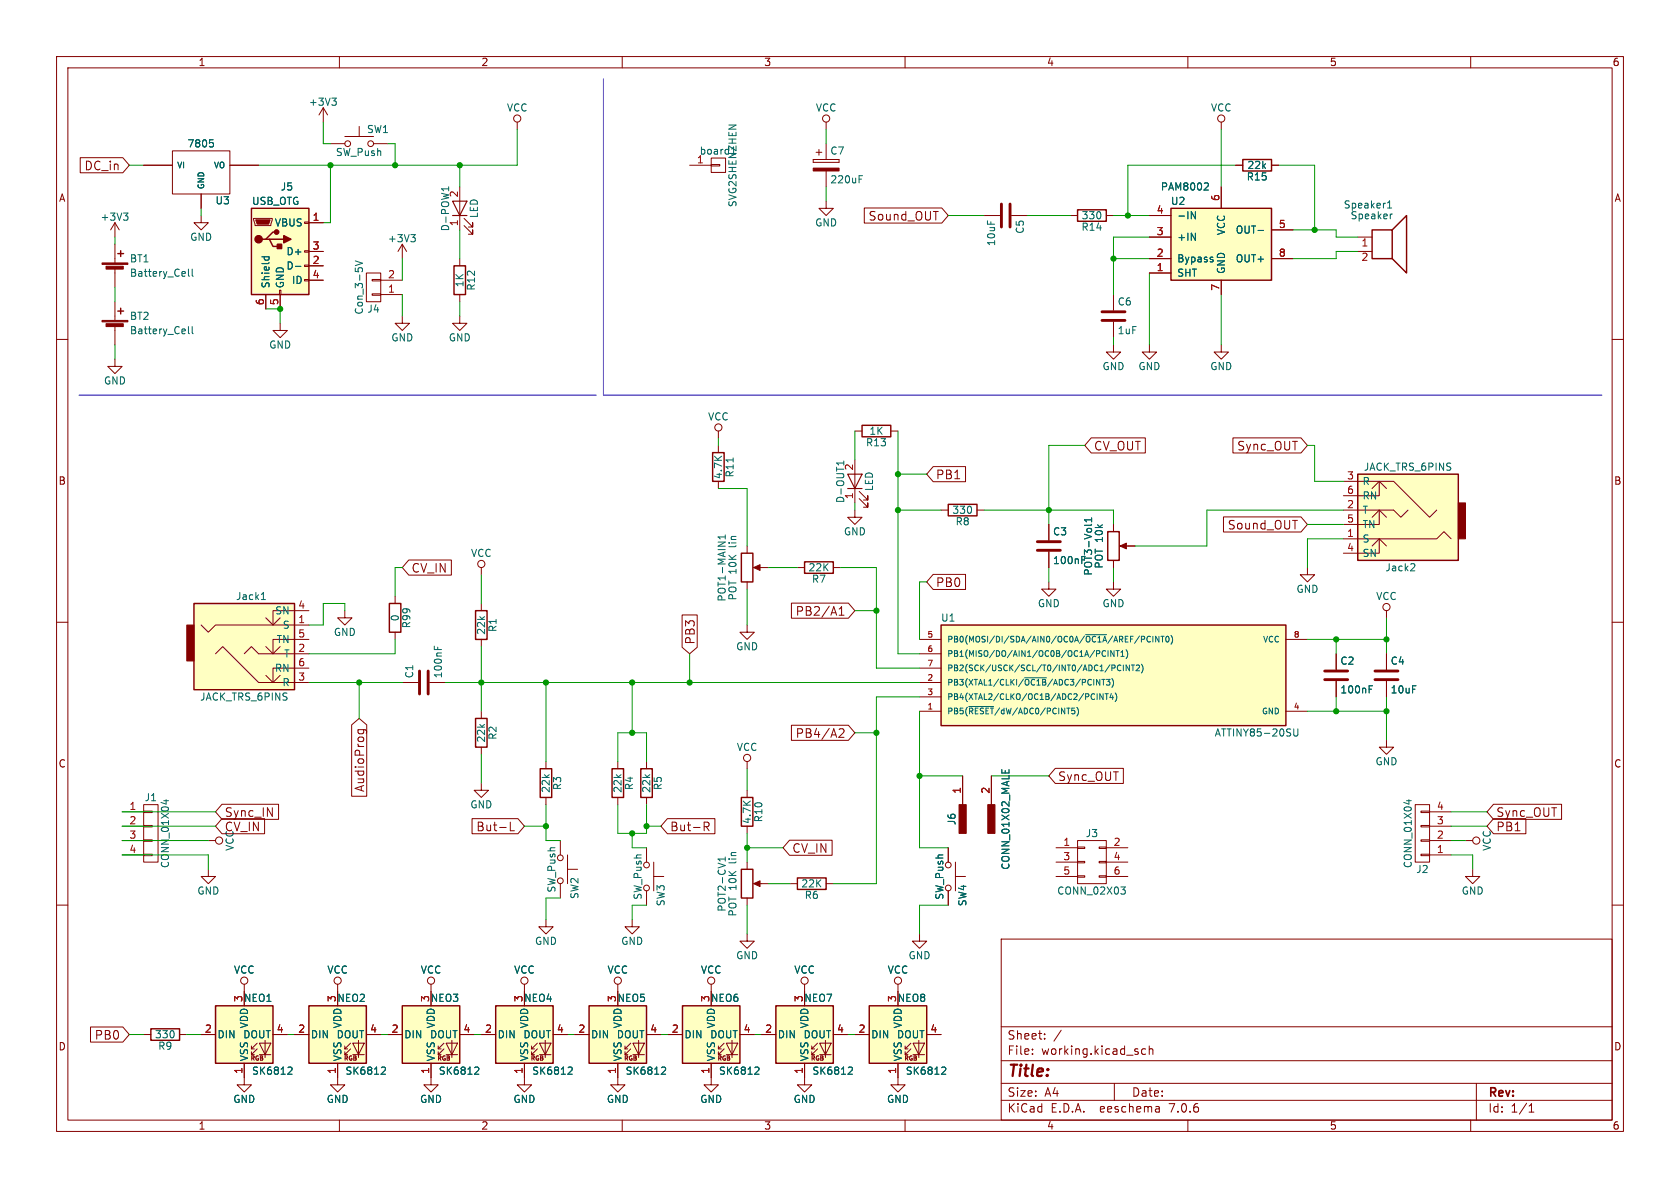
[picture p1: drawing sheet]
<svg xmlns="http://www.w3.org/2000/svg" width="297mm" height="210mm" viewBox="0 0 297 210" stroke-linecap="round" stroke-linejoin="round" font-family="sans-serif">
<defs><g id="words">
<text font-size="2.8" fill="#840000" x="178" y="190.9">Title:</text>
<g font-size="2.1" fill="#840000">
<text x="14.9" y="30.3">DC_in</text>
<text x="153.5" y="39.2">Sound_OUT</text>
<text x="193.3" y="79.8">CV_OUT</text>
<text x="218.7" y="79.8">Sync_OUT</text>
<text x="165.4" y="84.9">PB1</text>
<text x="217" y="93.8">Sound_OUT</text>
<text x="72.6" y="101.4">CV_IN</text>
<text x="165.4" y="104">PB0</text>
<text x="140.6" y="109">PB2/A1</text>
<text x="123" y="114" transform="rotate(-90 123 114)">PB3</text>
<text x="140.6" y="130.6">PB4/A2</text>
<text x="64.6" y="140.1" transform="rotate(-90 64.6 140.1)">AudioProg</text>
<text x="186.9" y="138.3">Sync_OUT</text>
<text x="39.6" y="147.1">CV_IN</text>
<text x="39.6" y="144.6">Sync_IN</text>
<text x="84.1" y="147.1">But-L</text>
<text x="118.4" y="147.1">But-R</text>
<text x="264.4" y="147.1">PB1</text>
<text x="264.4" y="144.6">Sync_OUT</text>
<text x="140" y="151">CV_IN</text>
<text x="16.7" y="184">PB0</text>
<text x="178" y="184">Sheet:</text>
<text x="178" y="186.7">File:</text>
<text x="184.1" y="186.7">working.kicad_sch</text>
<text x="178" y="196.9">KiCad</text>
<text x="178" y="194.1">Size:</text>
<text x="184.7" y="194.1">A4</text>
<text x="185.7" y="196.9">E.D.A.</text>
<text x="194.6" y="196.9">eeschema</text>
<text x="200" y="194.1">Date:</text>
<text x="207" y="196.9">7.0.6</text>
<text x="263" y="194.3">Rev:</text>
<text x="263" y="196.9">Id:</text>
<text x="267.1" y="196.9">1/1</text>
</g>
<g font-size="1.8" fill="#840000">
<text x="35" y="11.9">1</text>
<text x="85" y="11.9">2</text>
<text x="135" y="11.9">3</text>
<text x="185" y="11.9">4</text>
<text x="235" y="11.9">5</text>
<text x="285" y="11.9">6</text>
<text x="10.3" y="35.9">A</text>
<text x="285.3" y="35.9">A</text>
<text x="10.3" y="85.9">B</text>
<text x="285.3" y="85.9">B</text>
<text x="10.3" y="135.9">C</text>
<text x="285.3" y="135.9">C</text>
<text x="41.5" y="150.5" transform="rotate(-90 41.5 150.5)">VCC</text>
<text x="10.3" y="185.9">D</text>
<text x="285.3" y="185.9">D</text>
<text x="35" y="199.9">1</text>
<text x="85" y="199.9">2</text>
<text x="135" y="199.9">3</text>
<text x="185" y="199.9">4</text>
<text x="235" y="199.9">5</text>
<text x="285" y="199.9">6</text>
</g>
<g font-size="1.8" fill="#006464">
<text x="54.5" y="18.9">+3V3</text>
<text x="64.8" y="23.7">SW1</text>
<text x="89.5" y="19.9">VCC</text>
<text x="144.1" y="19.9">VCC</text>
<text x="214" y="19.9">VCC</text>
<text x="33" y="26.3">7805</text>
<text x="59.3" y="27.8">SW_Push</text>
<text x="123.1" y="29">1</text>
<text x="123.6" y="27.5">board1</text>
<text x="146.7" y="27.5">C7</text>
<text x="49.5" y="33.9">J5</text>
<text x="146.7" y="32.6">220uF</text>
<text x="205.1" y="33.9">PAM8002</text>
<text x="220.3" y="32.1">R15</text>
<text x="220.4" y="30.1">22k</text>
<text x="17.7" y="39.2">+3V3</text>
<text x="38" y="36.3">U3</text>
<text x="44.5" y="36.4">USB_OTG</text>
<text x="48.5" y="40.2">VBUS</text>
<text x="79.6" y="41" transform="rotate(-90 79.6 41)">D-POW1</text>
<text x="81" y="40.1" transform="rotate(-90 81 40.1)">1</text>
<text x="84.7" y="38.7" transform="rotate(-90 84.7 38.7)">LED</text>
<text x="130.4" y="36.7" transform="rotate(-90 130.4 36.7)">SVG2SHENZHEN</text>
<text x="144" y="40.2">GND</text>
<text x="181.2" y="41.4" transform="rotate(-90 181.2 41.4)">C5</text>
<text x="191.1" y="41">R14</text>
<text x="191.1" y="39">330</text>
<text x="206.9" y="36.4">U2</text>
<text x="208" y="39">-IN</text>
<text x="216.8" y="41.7" transform="rotate(-90 216.8 41.7)">VCC</text>
<text x="218.4" y="41.5">OUT-</text>
<text x="237.5" y="37.1">Speaker1</text>
<text x="238.7" y="39">Speaker</text>
<text x="22.9" y="46.6">BT1</text>
<text x="33.5" y="42.8">GND</text>
<text x="50.5" y="47.9">D-</text>
<text x="50.5" y="45.3">D+</text>
<text x="68.5" y="43">+3V3</text>
<text x="176.1" y="43.6" transform="rotate(-90 176.1 43.6)">10uF</text>
<text x="208" y="46.6">Bypass</text>
<text x="208" y="42.8">+IN</text>
<text x="218.4" y="46.6">OUT+</text>
<text x="22.9" y="49.1">Battery_Cell</text>
<text x="47.9" y="51.1" transform="rotate(-90 47.9 51.1)">Shield</text>
<text x="50.4" y="51.1" transform="rotate(-90 50.4 51.1)">GND</text>
<text x="51.5" y="50.4">ID</text>
<text x="82.1" y="50.9" transform="rotate(-90 82.1 50.9)">1K</text>
<text x="84.2" y="51.5" transform="rotate(-90 84.2 51.5)">R12</text>
<text x="208" y="49.1">SHT</text>
<text x="216.8" y="48.5" transform="rotate(-90 216.8 48.5)">GND</text>
<text x="22.9" y="56.7">BT2</text>
<text x="22.9" y="59.3">Battery_Cell</text>
<text x="64.4" y="55.7" transform="rotate(-90 64.4 55.7)">Con_3-5V</text>
<text x="64.8" y="55.5">J4</text>
<text x="197.5" y="54.2">C6</text>
<text x="197.5" y="59.3">1uF</text>
<text x="47.5" y="61.8">GND</text>
<text x="69.1" y="60.6">GND</text>
<text x="79.2" y="60.6">GND</text>
<text x="194.8" y="65.6">GND</text>
<text x="201.2" y="65.6">GND</text>
<text x="213.9" y="65.6">GND</text>
<text x="18.3" y="68.2">GND</text>
<text x="125.1" y="74.5">VCC</text>
<text x="153.6" y="77.1">1K</text>
<text x="153" y="79.1">R13</text>
<text x="241" y="83.4">JACK_TRS_6PINS</text>
<text x="127.9" y="84.8" transform="rotate(-90 127.9 84.8)">4.7K</text>
<text x="129.9" y="84.5" transform="rotate(-90 129.9 84.5)">R11</text>
<text x="149.5" y="89" transform="rotate(-90 149.5 89)">D-OUT1</text>
<text x="150.9" y="88.3" transform="rotate(-90 150.9 88.3)">1</text>
<text x="154.5" y="86.9" transform="rotate(-90 154.5 86.9)">LED</text>
<text x="240.8" y="86">R</text>
<text x="240.8" y="88.5">RN</text>
<text x="149.1" y="94.8">GND</text>
<text x="168.3" y="91">330</text>
<text x="168.8" y="93.1">R8</text>
<text x="186.1" y="94.8">C3</text>
<text x="240.8" y="91">T</text>
<text x="240.8" y="93.6">TN</text>
<text x="83.2" y="98.7">VCC</text>
<text x="130.4" y="96.6" transform="rotate(-90 130.4 96.6)">lin</text>
<text x="142.8" y="101.2">22K</text>
<text x="186.1" y="99.9">100nF</text>
<text x="193.3" y="101.9" transform="rotate(-90 193.3 101.9)">POT3-Vol1</text>
<text x="195.2" y="100.6" transform="rotate(-90 195.2 100.6)">POT 10k</text>
<text x="240.8" y="96.1">S</text>
<text x="240.8" y="98.7">SN</text>
<text x="244.8" y="101.2">Jack2</text>
<text x="41.6" y="106.3">Jack1</text>
<text x="128.5" y="106.4" transform="rotate(-90 128.5 106.4)">POT1-MAIN1</text>
<text x="130.4" y="106.2" transform="rotate(-90 130.4 106.2)">POT 10K</text>
<text x="143.4" y="103.2">R7</text>
<text x="183.4" y="107.5">GND</text>
<text x="194.8" y="107.5">GND</text>
<text x="229.1" y="105">GND</text>
<text x="243.2" y="106.3">VCC</text>
<text x="48.6" y="108.8">SN</text>
<text x="48.8" y="113.9">TN</text>
<text x="49.9" y="111.4">S</text>
<text x="58.9" y="112.6">GND</text>
<text x="70.7" y="109.9" transform="rotate(-90 70.7 109.9)">0</text>
<text x="72.7" y="111.2" transform="rotate(-90 72.7 111.2)">R99</text>
<text x="86" y="112.3" transform="rotate(-90 86 112.3)">22k</text>
<text x="88" y="111.8" transform="rotate(-90 88 111.8)">R1</text>
<text x="166.3" y="110.1">U1</text>
<text x="48.5" y="119">RN</text>
<text x="50.1" y="116.4">T</text>
<text x="130" y="115.2">GND</text>
<text x="236.9" y="117.7">C2</text>
<text x="245.8" y="117.7">C4</text>
<text x="35.3" y="124.1">JACK_TRS_6PINS</text>
<text x="49.8" y="121.5">R</text>
<text x="73.3" y="120" transform="rotate(-90 73.3 120)">C1</text>
<text x="78.3" y="120" transform="rotate(-90 78.3 120)">100nF</text>
<text x="236.9" y="122.8">100nF</text>
<text x="245.8" y="122.8">10uF</text>
<text x="86" y="131.4" transform="rotate(-90 86 131.4)">22k</text>
<text x="88" y="130.9" transform="rotate(-90 88 130.9)">R2</text>
<text x="214.6" y="130.4">ATTINY85-20SU</text>
<text x="130.2" y="132.9">VCC</text>
<text x="243.1" y="135.5">GND</text>
<text x="25.5" y="141.8">J1</text>
<text x="83.1" y="143.1">GND</text>
<text x="97.4" y="140.3" transform="rotate(-90 97.4 140.3)">22k</text>
<text x="99.4" y="139.8" transform="rotate(-90 99.4 139.8)">R3</text>
<text x="110.1" y="140.3" transform="rotate(-90 110.1 140.3)">22k</text>
<text x="112.1" y="139.8" transform="rotate(-90 112.1 139.8)">R4</text>
<text x="115.2" y="140.3" transform="rotate(-90 115.2 140.3)">22k</text>
<text x="117.2" y="139.8" transform="rotate(-90 117.2 139.8)">R5</text>
<text x="132.9" y="145.8" transform="rotate(-90 132.9 145.8)">4.7K</text>
<text x="135" y="145.5" transform="rotate(-90 135 145.5)">R10</text>
<text x="169.1" y="146" transform="rotate(-90 169.1 146)">J6</text>
<text x="191.8" y="148.2">J3</text>
<text x="30.1" y="153.6" transform="rotate(-90 30.1 153.6)">CONN_01X04</text>
<text x="130.4" y="152.5" transform="rotate(-90 130.4 152.5)">lin</text>
<text x="178.7" y="153.9" transform="rotate(-90 178.7 153.9)">CONN_01X02_MALE</text>
<text x="249.8" y="153.6" transform="rotate(-90 249.8 153.6)">CONN_01X04</text>
<text x="250.3" y="154.5">J2</text>
<text x="263.8" y="150.5" transform="rotate(-90 263.8 150.5)">VCC</text>
<text x="34.8" y="158.3">GND</text>
<text x="98.4" y="157.9" transform="rotate(-90 98.4 157.9)">SW_Push</text>
<text x="102.5" y="159" transform="rotate(-90 102.5 159)">SW2</text>
<text x="113.6" y="159.2" transform="rotate(-90 113.6 159.2)">SW_Push</text>
<text x="117.7" y="160.3" transform="rotate(-90 117.7 160.3)">SW3</text>
<text x="128.5" y="161.3" transform="rotate(-90 128.5 161.3)">POT2-CV1</text>
<text x="141.6" y="157.1">22K</text>
<text x="142.2" y="159.1">R6</text>
<text x="167" y="159.2" transform="rotate(-90 167 159.2)">SW_Push</text>
<text x="171" y="160.3" transform="rotate(-90 171 160.3)">SW4</text>
<text x="186.8" y="158.3">CONN_02X03</text>
<text x="258.3" y="158.3">GND</text>
<text x="94.5" y="167.2">GND</text>
<text x="109.7" y="167.2">GND</text>
<text x="130.4" y="162.1" transform="rotate(-90 130.4 162.1)">POT 10K</text>
<text x="41.3" y="172.3">VCC</text>
<text x="57.8" y="172.3">VCC</text>
<text x="74.3" y="172.3">VCC</text>
<text x="90.8" y="172.3">VCC</text>
<text x="107.3" y="172.3">VCC</text>
<text x="123.8" y="172.3">VCC</text>
<text x="130" y="169.8">GND</text>
<text x="140.3" y="172.3">VCC</text>
<text x="156.8" y="172.3">VCC</text>
<text x="160.5" y="169.8">GND</text>
<text x="43" y="177.3">NEO1</text>
<text x="59.5" y="177.3">NEO2</text>
<text x="76" y="177.3">NEO3</text>
<text x="92.6" y="177.3">NEO4</text>
<text x="109.1" y="177.3">NEO5</text>
<text x="125.6" y="177.3">NEO6</text>
<text x="142.1" y="177.3">NEO7</text>
<text x="158.6" y="177.3">NEO8</text>
<text x="27.3" y="183.7">330</text>
<text x="27.9" y="185.8">R9</text>
<text x="38.4" y="183.7">DIN</text>
<text x="42.9" y="183.7">DOUT</text>
<text x="44" y="181.9" transform="rotate(-90 44 181.9)">VDD</text>
<text x="54.9" y="183.7">DIN</text>
<text x="59.4" y="183.7">DOUT</text>
<text x="60.6" y="181.9" transform="rotate(-90 60.6 181.9)">VDD</text>
<text x="71.4" y="183.7">DIN</text>
<text x="75.9" y="183.7">DOUT</text>
<text x="77.1" y="181.9" transform="rotate(-90 77.1 181.9)">VDD</text>
<text x="87.9" y="183.7">DIN</text>
<text x="92.4" y="183.7">DOUT</text>
<text x="93.6" y="181.9" transform="rotate(-90 93.6 181.9)">VDD</text>
<text x="104.4" y="183.7">DIN</text>
<text x="108.9" y="183.7">DOUT</text>
<text x="110.1" y="181.9" transform="rotate(-90 110.1 181.9)">VDD</text>
<text x="120.9" y="183.7">DIN</text>
<text x="125.5" y="183.7">DOUT</text>
<text x="126.6" y="181.9" transform="rotate(-90 126.6 181.9)">VDD</text>
<text x="137.4" y="183.7">DIN</text>
<text x="142" y="183.7">DOUT</text>
<text x="143.1" y="181.9" transform="rotate(-90 143.1 181.9)">VDD</text>
<text x="153.9" y="183.7">DIN</text>
<text x="158.5" y="183.7">DOUT</text>
<text x="159.6" y="181.9" transform="rotate(-90 159.6 181.9)">VDD</text>
<text x="44" y="187.7" transform="rotate(-90 44 187.7)">VSS</text>
<text x="44.5" y="190.2">SK6812</text>
<text x="60.6" y="187.7" transform="rotate(-90 60.6 187.7)">VSS</text>
<text x="61" y="190.2">SK6812</text>
<text x="77.1" y="187.7" transform="rotate(-90 77.1 187.7)">VSS</text>
<text x="77.5" y="190.2">SK6812</text>
<text x="93.6" y="187.7" transform="rotate(-90 93.6 187.7)">VSS</text>
<text x="94" y="190.2">SK6812</text>
<text x="110.1" y="187.7" transform="rotate(-90 110.1 187.7)">VSS</text>
<text x="110.5" y="190.2">SK6812</text>
<text x="126.6" y="187.7" transform="rotate(-90 126.6 187.7)">VSS</text>
<text x="127" y="190.2">SK6812</text>
<text x="143.1" y="187.7" transform="rotate(-90 143.1 187.7)">VSS</text>
<text x="143.5" y="190.2">SK6812</text>
<text x="159.6" y="187.7" transform="rotate(-90 159.6 187.7)">VSS</text>
<text x="160" y="190.2">SK6812</text>
<text x="41.1" y="195.2">GND</text>
<text x="57.7" y="195.2">GND</text>
<text x="74.2" y="195.2">GND</text>
<text x="90.7" y="195.2">GND</text>
<text x="107.2" y="195.2">GND</text>
<text x="123.7" y="195.2">GND</text>
<text x="140.2" y="195.2">GND</text>
<text x="156.7" y="195.2">GND</text>
</g>
<g font-size="1.8" fill="#a90000">
<text x="81" y="35" transform="rotate(-90 81 35)">2</text>
<text x="215.6" y="35.6" transform="rotate(-90 215.6 35.6)">6</text>
<text x="55.2" y="39.1">1</text>
<text x="204.4" y="41.7">3</text>
<text x="204.4" y="37.8">4</text>
<text x="226" y="40.4">5</text>
<text x="55.2" y="46.7">2</text>
<text x="55.2" y="44.2">3</text>
<text x="204.4" y="45.5">2</text>
<text x="226" y="45.5">8</text>
<text x="240.6" y="43.9">1</text>
<text x="240.6" y="46.4">2</text>
<text x="55.2" y="49.3">4</text>
<text x="68.5" y="51.8">1</text>
<text x="68.5" y="49.3">2</text>
<text x="204.4" y="48">1</text>
<text x="215.6" y="51.5" transform="rotate(-90 215.6 51.5)">7</text>
<text x="46.7" y="54" transform="rotate(-90 46.7 54)">6</text>
<text x="49.3" y="54" transform="rotate(-90 49.3 54)">5</text>
<text x="150.9" y="83.3" transform="rotate(-90 150.9 83.3)">2</text>
<text x="238.1" y="89.9">2</text>
<text x="238.1" y="84.8">3</text>
<text x="238.1" y="87.4">6</text>
<text x="238.1" y="95">1</text>
<text x="238.1" y="92.5">5</text>
<text x="238.1" y="97.5">4</text>
<text x="52.6" y="107.7">4</text>
<text x="52.6" y="110.2">1</text>
<text x="52.6" y="112.8">5</text>
<text x="52.6" y="115.3">2</text>
<text x="52.6" y="117.9">6</text>
<text x="52.6" y="120.4">3</text>
<text x="22.8" y="143.3">1</text>
<text x="169.9" y="140.4" transform="rotate(-90 169.9 140.4)">1</text>
<text x="175" y="140.4" transform="rotate(-90 175 140.4)">2</text>
<text x="253.9" y="143.3">4</text>
<text x="22.8" y="145.8">2</text>
<text x="22.8" y="148.3">3</text>
<text x="187.9" y="149.6">1</text>
<text x="196.8" y="149.6">2</text>
<text x="253.9" y="148.3">2</text>
<text x="253.9" y="145.8">3</text>
<text x="22.8" y="150.9">4</text>
<text x="187.9" y="152.1">3</text>
<text x="187.9" y="154.7">5</text>
<text x="196.8" y="152.1">4</text>
<text x="196.8" y="154.7">6</text>
<text x="253.9" y="150.9">1</text>
<text x="42.9" y="177.2" transform="rotate(-90 42.9 177.2)">3</text>
<text x="59.4" y="177.2" transform="rotate(-90 59.4 177.2)">3</text>
<text x="75.9" y="177.2" transform="rotate(-90 75.9 177.2)">3</text>
<text x="92.5" y="177.2" transform="rotate(-90 92.5 177.2)">3</text>
<text x="109" y="177.2" transform="rotate(-90 109 177.2)">3</text>
<text x="125.5" y="177.2" transform="rotate(-90 125.5 177.2)">3</text>
<text x="142" y="177.2" transform="rotate(-90 142 177.2)">3</text>
<text x="158.5" y="177.2" transform="rotate(-90 158.5 177.2)">3</text>
<text x="36.1" y="182.6">2</text>
<text x="48.8" y="182.6">4</text>
<text x="52.6" y="182.6">2</text>
<text x="65.3" y="182.6">4</text>
<text x="69.1" y="182.6">2</text>
<text x="81.8" y="182.6">4</text>
<text x="85.7" y="182.6">2</text>
<text x="98.4" y="182.6">4</text>
<text x="102.2" y="182.6">2</text>
<text x="114.9" y="182.6">4</text>
<text x="118.7" y="182.6">2</text>
<text x="131.4" y="182.6">4</text>
<text x="135.2" y="182.6">2</text>
<text x="147.9" y="182.6">4</text>
<text x="151.7" y="182.6">2</text>
<text x="164.4" y="182.6">4</text>
<text x="42.9" y="189.9" transform="rotate(-90 42.9 189.9)">1</text>
<text x="59.4" y="189.9" transform="rotate(-90 59.4 189.9)">1</text>
<text x="75.9" y="189.9" transform="rotate(-90 75.9 189.9)">1</text>
<text x="92.5" y="189.9" transform="rotate(-90 92.5 189.9)">1</text>
<text x="109" y="189.9" transform="rotate(-90 109 189.9)">1</text>
<text x="125.5" y="189.9" transform="rotate(-90 125.5 189.9)">1</text>
<text x="142" y="189.9" transform="rotate(-90 142 189.9)">1</text>
<text x="158.5" y="189.9" transform="rotate(-90 158.5 189.9)">1</text>
</g>
<g font-size="1.4" fill="#006464">
<text x="31.2" y="29.9">VI</text>
<text x="37.7" y="29.9">VO</text>
<text x="36.3" y="33.5" transform="rotate(-90 36.3 33.5)">GND</text>
<text x="167.4" y="113.8">PB0(MOSI/DI/SDA/AIN0/OC0A/~{OC1A}/AREF/PCINT0)</text>
<text x="223.2" y="113.8">VCC</text>
<text x="167.4" y="116.3">PB1(MISO/DO/AIN1/OC0B/OC1A/PCINT1)</text>
<text x="167.4" y="118.8">PB2(SCK/USCK/SCL/T0/INT0/ADC1/PCINT2)</text>
<text x="167.4" y="121.4">PB3(XTAL1/CLKI/~{OC1B}/ADC3/PCINT3)</text>
<text x="167.4" y="123.9">PB4(XTAL2/CLKO/OC1B/ADC2/PCINT4)</text>
<text x="167.4" y="126.5">PB5(~{RESET}/dW/ADC0/PCINT5)</text>
<text x="223" y="126.5">GND</text>
</g>
<g font-size="1.4" fill="#a90000">
<text x="163.9" y="112.8">5</text>
<text x="228.6" y="112.8">8</text>
<text x="163.9" y="115.3">6</text>
<text x="163.9" y="117.9">7</text>
<text x="163.9" y="125.5">1</text>
<text x="163.9" y="120.4">2</text>
<text x="163.9" y="122.9">3</text>
<text x="228.6" y="125.5">4</text>
</g>
<g font-size="1.1" fill="#840000">
<text x="44.2" y="187.7">RGB</text>
<text x="60.7" y="187.7">RGB</text>
<text x="77.2" y="187.7">RGB</text>
<text x="93.7" y="187.7">RGB</text>
<text x="110.2" y="187.7">RGB</text>
<text x="126.7" y="187.7">RGB</text>
<text x="143.2" y="187.7">RGB</text>
<text x="159.7" y="187.7">RGB</text>
</g>
</g></defs>
<g fill="none" stroke="#840000" stroke-width=".18">
<path d="M10 10h277v190h-277zM12 12h273v186h-273zM57.1 19.1l-.7 1.2M57.1 19.1v2.5M57.1 19.1l.8 1.2M60 10v2M110 10v2M160 10v2M210 10v2M260 10v2M14.2 27.9h7.5l1.2 1.3-1.2 1.3h-7.5zM20.3 39.4v2.5"/>
<path d="M20.3 39.4l-.7 1.2M20.3 39.4l.8 1.2M25.4 29.2h5.1M30.5 26.7h10.1v7.6h-10.1zM35.6 38.1v1.3h1.2l-1.2 1.2-1.3-1.2h1.3M35.6 34.3v2.5M40.6 29.2h5.1M44.8 38.6h3.3v.3l-.2 1h-2.8zM53.8 39.2h.8v.3h-.8zM54.6 39.4h2.5M58.4 25.4h2.6M61 24.1h5"/>
<path d="M63.5 22.4v1.7M66 25.4h2.6M81.3 33v7.6M82 39.9l1.6 1.5v-.8v.8h-.8M82 38.6l1.6 1.5v-.7v.7h-.8M91.4 21.6v1.3M121.9 29.2h3.8M125.7 29.1h1.6v.2h-1.6zM125.7 27.9h2.6v2.6h-2.6zM143.8 28.2v.5zM143.8 28.7h4.5zM143.8 28.2h4.5z"/>
<path d="M144.3 26.9h1M144.8 26.4v1M146 35.6v1.2h1.3l-1.3 1.3-1.2-1.3h1.2M146 21.6v1.3M146 25.4v2.8M146 30.2v2.8M148.3 28.2v.5zM152.8 36.8h13.7l1.1 1.3-1.1 1.3h-13.7zM174 38.1h2.8M178.8 38.1h2.8M189.2 38.1h1.3M195.6 38.1h1.2"/>
<path d="M203.2 38.1h3.8M215.9 21.6v1.3M215.9 33v3.8M218.4 29.2h1.3M224.8 29.2h1.3M10 60h2M20.3 43.2v3.3M20.3 47.5v3.3M20.3 53.3v3.3M20.3 57.7v3.3M47 52.1v2.5M49.4 51.3h.3v.8h-.3z"/>
<path d="M49.5 57.2v1.2h1.3l-1.3 1.3-1.2-1.3h1.2M49.5 52.1v2.5M53.8 49.4h.8v.3h-.8zM53.8 46.9h.8v.2h-.8zM53.8 44.3h.8v.3h-.8zM54.6 47h2.5M54.6 44.5h2.5M54.6 49.5h2.5M64.8 48.3h2.5v5h-2.5zM65.8 49.4h1.5v.3h-1.5zM65.8 51.9h1.5v.3h-1.5zM67.3 49.5h3.8"/>
<path d="M67.3 52.1h3.8M71.1 55.9v1.3h1.3l-1.3 1.2-1.3-1.2h1.3M71.1 43.2l-.7 1.3M71.1 43.2v2.5M71.1 43.2l.8 1.3M81.3 55.9v1.3h1.2l-1.2 1.2-1.3-1.2h1.3M81.3 45.7v1.3M81.3 52.1v1.2M196.8 52.1v2.8M196.8 56.9v2.8M203.2 41.9h3.8M203.2 48.3h3.8"/>
<path d="M203.2 45.7h3.8M215.9 49.5v2.6M224.8 45.7h3.8M224.8 40.6h3.8M240 44.5h2.6M240 41.9h2.6M285 60h2M20.3 63.5v1.3h1.3l-1.3 1.2-1.3-1.2h1.3M127 76.2v1.3M127 78.7v1.3M151.1 76.2h1.3M157.5 76.2h1.2"/>
<path d="M192.9 77.4h9.6v2.7h-9.6l-1.1-1.4zM196.8 61v1.2h1.3l-1.3 1.3-1.2-1.3h1.2M203.2 61v1.2h1.3l-1.3 1.3-1.3-1.3h1.3M215.9 61v1.2h1.3l-1.3 1.3-1.3-1.3h1.3M218 77.4h12l1.1 1.3-1.1 1.4h-12zM72.3 99h7.5v2.7h-7.5l-1.2-1.4zM127 85.1v1.3M132.1 96.5v1.3M151.1 90.2v1.2h1.3l-1.3 1.3-1.2-1.3h1.2M151.1 81.3v7.6M151.9 88.1l1.5 1.6v-.8v.8h-.7M151.9 86.9l1.5 1.5v-.8v.8h-.7"/>
<path d="M165 82.5h5.7v2.7h-5.7l-1.2-1.4zM166.4 90.2h1.2M172.7 90.2h1.3M185.4 92.7v2.8M185.4 97.5v2.8M196.8 92.7v1.3M196.8 99.1v1.2M198.4 96.5h2.3M216.3 91.4h13.7l1.1 1.3-1.1 1.3h-13.7zM237.5 95.3h16.5l1.3-1.3 1.2 1.3M237.5 85.1h8.9l6.3 6.3 1.3-1.2M237.5 90.2h8.9l1.2 1.2 1.3-1.2"/>
<path d="M242.6 86.4l1.2-1.3 1.3 1.3M242.6 91.4l1.2-1.2 1.3 1.2M242.6 96.5l1.2-1.2 1.3 1.2M243.8 85.1v2.5h-6.3M243.8 90.2v2.5h-6.3M243.8 95.3v2.5h-6.3M10 110h2M35.6 110.5l1.2 1.3 1.3-1.3h16.5M38.1 115.6l1.3-1.3 6.3 6.4h8.9M43.2 115.6l1.2-1.3 1.3 1.3h8.9M47 119.4l1.3 1.3 1.2-1.3M47 114.3l1.3 1.3 1.2-1.3"/>
<path d="M47 109.2l1.3 1.3 1.2-1.3M54.6 118.1h-6.3v2.6M54.6 113h-6.3v2.6M54.6 108h-6.3v2.5M61 108v1.2h1.2l-1.2 1.3-1.3-1.3h1.3M69.8 105.4v1.3M69.8 111.8v1.2M85.1 100.3v1.3M85.1 106.7v1.3M85.1 113v1.3M120.6 108.7h2.7v5.7l-1.4 1.2-1.3-1.2zM132.1 110.5v1.3h1.2l-1.2 1.2-1.3-1.2h1.3"/>
<path d="M132.1 102.9v1.2M133.6 100.3h2.3M139.9 106.6h10.1l1.1 1.4-1.1 1.3h-10.1zM141 100.3h1.2M147.3 100.3h1.3M148.3 108.8h.9M148.3 107.7l.5-.5v1.6M162.6 113h3.8M162.6 115.6h3.8M162.6 118.1h3.8M165 101.5h5.7v2.7h-5.7l-1.2-1.3zM185.4 102.9v1.2h1.3l-1.3 1.3-1.3-1.3h1.3"/>
<path d="M196.8 102.9v1.2h1.3l-1.3 1.3-1.2-1.3h1.2M227.3 113h3.8M231.1 100.3v1.3h1.3l-1.3 1.3-1.2-1.3h1.2M236.2 115.6v2.8M245.1 108v1.2M245.1 115.6v2.8M285 110h2M62.2 128.1l1.3-1.1 1.3 1.1v12.7h-2.6zM63.3 129h1.2l.3 .3-.1 .3M63.4 129v.6M64.2 129v.6M71.1 120.7h2.8"/>
<path d="M75.9 120.7h2.8M85.1 138.4v1.3h1.3l-1.3 1.3-1.3-1.3h1.3M85.1 125.7v1.3M85.1 132.1v1.3M96.5 134.6v1.3M109.2 134.6v1.3M114.3 134.6v1.3M132.1 134.6v1.3M132.1 139.7v1.3M139.9 128.2h10.1l1.1 1.3-1.1 1.4h-10.1zM148.4 128.9l.5-.1 .2 .2 .1 .3-.9 1h.9M162.6 120.7h3.8"/>
<path d="M162.6 125.7h3.8M162.6 123.2h3.8M170.2 137.2v5M175.3 137.2v5M186.6 135.8h12v2.7h-12l-1.2-1.3zM227.3 125.7h3.8M236.2 120.4v2.8M245.1 130.8v1.3h1.3l-1.3 1.3-1.3-1.3h1.3M245.1 120.4v2.8M10 160h2M21.6 151.1h3.8M21.6 148.6h3.8"/>
<path d="M21.6 146.1h3.8M21.6 143.5h3.8M25.4 151h1.5v.3h-1.5zM25.4 148.5h1.5v.2h-1.5zM25.4 145.9h1.5v.3h-1.5zM25.4 143.4h1.5v.2h-1.5zM25.4 142.2h2.5v10.2h-2.5zM36.8 153.7v1.2h1.3l-1.3 1.3-1.2-1.3h1.2M36.8 148.6h1.3M39.2 144.7h7.6v2.7h-7.6l-1.1-1.3zM39.2 142.2h10v2.6h-10l-1.1-1.3zM83.5 144.7h8.1l1.1 1.4-1.1 1.3h-8.1z"/>
<path d="M90.2 145.3v1.6h.7M96.5 141v1.2M99.1 148.6v2.5M99.1 156.2v2.6M100.3 153.7h1.8M100.3 151.1v5.1M109.2 141v1.2M114.3 141v1.2M114.3 149.9v2.5M114.3 157.5v2.5M115.6 154.9h1.7M115.6 152.4v5.1"/>
<path d="M118 144.7h8.4v2.7h-8.4l-1.2-1.3zM124.5 146.1h.7l.2-.3-.1-.3-.2-.2h-.6v1.6M124.9 146.1l.5 .8M132.1 146.1v1.2M132.1 152.4v1.3M132.1 158.8v1.2M133.6 156.2h2.3M139.6 148.5h7.5v2.7h-7.5l-1.2-1.3zM139.7 156.2h1.3M146 156.2h1.3M167.6 149.9v2.5M167.6 157.5v2.5"/>
<path d="M168.9 154.9h1.8M168.9 152.4v5.1M169.5 147.3h.1M186.7 154.9h3.8M186.7 149.9h3.8M186.7 152.4h3.8M190.5 154.8h1.3v.3h-1.3zM190.5 152.3h1.3v.2h-1.3zM190.5 149.7h1.3v.3h-1.3zM190.5 148.6h5.1v7.6h-5.1zM194.3 154.8h1.3v.3h-1.3zM194.3 152.3h1.3v.2h-1.3z"/>
<path d="M194.3 149.7h1.3v.3h-1.3zM195.6 154.9h3.8M195.6 149.9h3.8M195.6 152.4h3.8M250.2 142.2h2.5v10.2h-2.5zM251.2 143.4h1.5v.2h-1.5zM251.2 145.9h1.5v.3h-1.5zM251.2 148.5h1.5v.2h-1.5zM251.2 151h1.5v.3h-1.5zM252.7 151.1h3.8M252.7 148.6h3.8M252.7 146.1h3.8"/>
<path d="M252.7 143.5h3.8M259.1 148.6h1.2M260.3 153.7v1.2h1.3l-1.3 1.3-1.2-1.3h1.2M264 144.7h5.8v2.7h-5.8l-1.1-1.3zM264 142.2h12.1v2.6h-12.1l-1.1-1.3zM285 160h2M43.2 174v3.8M59.7 174v3.8M76.2 174v3.8M92.7 174v3.8M96.5 162.6v1.2h1.3l-1.3 1.3-1.3-1.3h1.3M109.2 174v3.8"/>
<path d="M111.8 162.6v1.2h1.2l-1.2 1.3-1.3-1.3h1.3M125.7 174v3.8M132.1 165.1v1.3h1.2l-1.2 1.2-1.3-1.2h1.3M142.2 174v3.8M158.7 174v3.8M162.6 165.1v1.3h1.2l-1.2 1.2-1.3-1.2h1.3M177 166h108v32h-108zM16 181.5h5.7l1.2 1.4-1.2 1.3h-5.7zM25.4 182.9h1.3M31.7 182.9h1.3M35.6 182.9h2.5M43.2 188v3.8h1.2l-1.2 1.2-1.3-1.2h1.3"/>
<path d="M44.4 185.4h.6M44.4 186.4h.6M45.5 185.4l-1.1 1v-.5M45.5 184.4l-1.1 1v-.5M45.8 184.4h2.1l-1 2zM45.8 186.4h2.1M46.9 183.9v3M48.3 182.9h2.5M52.1 182.9h2.5M59.7 188v3.8h1.3l-1.3 1.2-1.3-1.2h1.3M60 198v2M61 185.4h.5"/>
<path d="M61 186.4h.5M62 185.4l-1 1v-.5M62 184.4l-1 1v-.5M62.4 184.4h2l-1 2zM62.4 186.4h2M63.4 183.9v3M64.8 182.9h2.5M68.6 182.9h2.5M76.2 188v3.8h1.3l-1.3 1.2-1.3-1.2h1.3M77.5 185.4h.5M77.5 186.4h.5M78.5 185.4l-1 1v-.5"/>
<path d="M78.5 184.4l-1 1v-.5M78.9 184.4h2l-1 2zM78.9 186.4h2M79.9 183.9v3M81.3 182.9h2.5M85.1 182.9h2.5M92.7 188v3.8h1.3l-1.3 1.2-1.3-1.2h1.3M94 185.4h.5M94 186.4h.5M95 185.4l-1 1v-.5M95 184.4l-1 1v-.5M95.4 184.4h2l-1 2z"/>
<path d="M95.4 186.4h2M96.4 183.9v3M97.8 182.9h2.5M101.6 182.9h2.5M109.2 188v3.8h1.3l-1.3 1.2-1.3-1.2h1.3M110 198v2M110.5 185.4h.5M110.5 186.4h.5M111.5 185.4l-1 1v-.5M111.5 184.4l-1 1v-.5M111.9 184.4h2l-1 2zM111.9 186.4h2"/>
<path d="M112.9 183.9v3M114.3 182.9h2.5M118.1 182.9h2.5M125.7 188v3.8h1.3l-1.3 1.2-1.2-1.2h1.2M127 185.4h.5M127 186.4h.5M128 185.4l-1 1v-.5M128 184.4l-1 1v-.5M128.4 184.4h2l-1 2zM128.4 186.4h2M129.4 183.9v3M130.8 182.9h2.5"/>
<path d="M134.6 182.9h2.6M142.2 188v3.8h1.3l-1.3 1.2-1.2-1.2h1.2M143.5 185.4h.5M143.5 186.4h.5M144.5 185.4l-1 1v-.5M144.5 184.4l-1 1v-.5M144.9 184.4h2l-1 2zM144.9 186.4h2M145.9 183.9v3M147.3 182.9h2.6M151.1 182.9h2.6M158.7 188v3.8h1.3l-1.3 1.2-1.2-1.2h1.2"/>
<path d="M160 198v2M160 185.4h.5M160 186.4h.5M161 185.4l-1 1v-.5M161 184.4l-1 1v-.5M161.4 184.4h2l-1 2zM161.4 186.4h2M162.4 183.9v3M163.8 182.9h2.6M177 194.5h108M177 191.5h108M177 187.5h108"/>
<path d="M177 181.5h108M182.5 186.3v.1M182.5 185.5v.1M184.7 183.6v.1M184.7 182.8v.1M187.6 182.1l-1.3 2M197 191.5v3M202.5 185.5l-.4-.1-.3 .3v.4l.2 .2h.5M203.2 185.5l.2-.1 .3 .1 .1 .9M203.2 184.9v1.5M204.9 195.7l.1 .9M205 196.5l-.2 .1"/>
<path d="M205 196h-.2M210 198v2M260 198v2M261 191.5v6.5M270.3 196.6h.9M270.3 195.5l.4-.4v1.5"/>
<circle cx="61.5" cy="25.4" r=".51"/>
<circle cx="65.5" cy="25.4" r=".51"/>
<circle cx="91.4" cy="21" r=".63"/>
<circle cx="146" cy="21" r=".63"/>
<circle cx="215.9" cy="21" r=".63"/>
<circle cx="127" cy="75.6" r=".63"/>
<circle cx="85.1" cy="99.7" r=".63"/>
<circle cx="245.1" cy="107.3" r=".63"/>
<circle cx="132.1" cy="134" r=".63"/>
<circle cx="38.7" cy="148.6" r=".63"/>
<circle cx="99.1" cy="155.7" r=".51"/>
<circle cx="99.1" cy="151.6" r=".51"/>
<circle cx="114.3" cy="152.9" r=".51"/>
<circle cx="114.3" cy="157" r=".51"/>
<circle cx="167.6" cy="157" r=".51"/>
<circle cx="167.6" cy="152.9" r=".51"/>
<circle cx="261" cy="148.6" r=".63"/>
<circle cx="43.2" cy="173.4" r=".63"/>
<circle cx="59.7" cy="173.4" r=".63"/>
<circle cx="76.2" cy="173.4" r=".63"/>
<circle cx="92.7" cy="173.4" r=".63"/>
<circle cx="109.2" cy="173.4" r=".63"/>
<circle cx="125.7" cy="173.4" r=".63"/>
<circle cx="142.2" cy="173.4" r=".63"/>
<circle cx="158.7" cy="173.4" r=".63"/>
</g>
<g fill="none" stroke="#006464" stroke-width=".18">
<path d="M58.7 17.3h.7l-.4 .5M59.2 17.8l.2 .3v.3l-.2 .2M21.8 37.7h.8l-.4 .4M22.4 38.1l.2 .3v.3l-.2 .2M37.1 24.7h.6M37.5 25.2l.2 .2v.3l-.2 .3M79.3 33v.7M79.3 33.4h-1.3l.4 .3M151.9 31.7h.4M151.9 31.1h.6M210.6 37.4l.7 1.3v-1.3M213.4 32.3l.2 .3v.3l-.8 .7h.8"/>
<path d="M245.3 36.8h.7M245.3 35.9l.4-.4v1.3M246.1 37.8l-.3 .2M33.3 47.6v1.1l.2 .1M33.3 57.7v1.1l.2 .2M34 47.6v1.1l.2 .1M34 57.7v1.1l.2 .2M46.3 45.4h1.3M46.8 45.4l-.1 .4M47.5 45.4l.1 .4M52.2 47.1h1M62.8 46.1l1.3 .4-1.3 .5"/>
<path d="M72.6 41.5h.8l-.4 .5M73.2 42l.2 .2v.3l-.2 .2M210.6 41.2l.7 1.3v-1.3M214.3 45.9l.2 .2-.2 .2M214.3 45.5h.1M222.4 40.7h1M128.2 94.6v.7M128.2 94.9h-1.3l.4 .4M129.6 80.9v.8M149.2 81.5v.7M149.2 81.9h-1.3l.4 .3M191.2 99h.5"/>
<path d="M191.2 98.4h.7M193 92.7l-.2 .2M193 91.5v.8M193 91.9h-1.3l.4 .4M249.9 99.6l.2 .3v.3l-.8 .7h.8M46.2 106h.7M46.4 104.9l.2-.2v1.3M76.8 114.2v.6M77.4 114.4v.4M181.1 119.8h3.9M191.9 112.2h3.7M194.9 115.9l.3 .1 .3-.1"/>
<path d="M195.5 115.1l-.3-.1-.3 .2M195.9 115v1M196.6 120a1.16 1.16 0 0 1 0 1.5M196.6 117.6h.4l.1 .1-.1 .3-.4 .1M197 115v1l-.6-1v1M197.3 115h.6M197.6 115v1M198.2 117.7a.45 .45 0 0 0-.7 .4 .45 .45 0 0 0 .7 .4M198.2 116h.5M198.2 115.3l.3-.3v1M198.6 117.6v1M199.1 114.9a1.16 1.16 0 0 1 0 1.5"/>
<path d="M199.7 117.6v1l-.6-1v1M200 117.6h.6M200.3 117.6v1M200.9 117.7l.4-.1 .1 .2-.6 .8h.6M201.8 117.4a1.16 1.16 0 0 1 0 1.6M203.8 112.5v1M204.9 112.5v1l-.6-1v1M205.2 112.5h.6M205.5 112.5v1M206.2 112.6l.1-.1a.54 .54 0 0 1 .4 .5 .54 .54 0 0 1-.4 .5l-.2-.4zM207 112.3a1.16 1.16 0 0 1 0 1.6M171.3 124.9h4.4"/>
<path d="M177.1 136v.6M177.7 136.2v.4M178.4 136v.6M190 125.7v.4M190.4 125a1.16 1.16 0 0 1 0 1.6M194 122.6v1.1M194.8 120.1h.6M195 122.6v1.1l-.6-1.1v1.1M195.1 120.1v1M195.4 122.6h.5M195.6 120.1h.6l-.3 .4 .3 .1v.4l-.2 .1-.4-.1M195.6 122.6v1.1"/>
<path d="M196.5 122.6l-.3 .7h.7M196.7 123v.7M197.1 122.5a1.16 1.16 0 0 1 0 1.5M228.7 128.8v1.1l.3 .2h.3l.1-.2v-1.1M242 121.8h.5M242 121.2h.7M28.9 141.5h.9M29.4 141.4v.7M128.2 151.5v.7M128.2 151.9h-1.3l.4 .3M198.2 156.8h.7l-.4 .5 .4 .1v.4l-.2 .3h-.4M248.7 141.5h.8"/>
<path d="M249.1 141.4v.7M51.1 188.6l.4 .1 .1 .3-.7 .9h.7M67.6 188.6l.4 .1 .1 .3-.7 .9h.7M84.1 188.6l.4 .1 .2 .3-.8 .9h.8M100.6 188.6l.4 .1 .2 .3-.8 .9h.8M117.1 188.6l.5 .1 .1 .3-.8 .9h.8M133.6 188.6l.5 .1 .1 .3-.8 .9h.8M150.2 188.6l.4 .1 .1 .3-.8 .9h.8M166.7 188.6l.4 .1 .1 .3-.8 .9h.8"/>
</g>
<g fill="#ffffc2" stroke="#ffffc2" stroke-width=".18">
<path d="M44.4 36.8h10.2v15.3h-10.2z"/>
<path d="M207 36.8h17.8v12.7h-17.8z"/>
<path d="M38.1 177.8h10.2v10.2h-10.2z"/>
<path d="M71.1 177.8h10.2v10.2h-10.2z"/>
<path d="M54.6 177.8h10.2v10.2h-10.2z"/>
<path d="M104.1 177.8h10.2v10.2h-10.2z"/>
<path d="M87.6 177.8h10.2v10.2h-10.2z"/>
<path d="M153.7 177.8h10.1v10.2h-10.1z"/>
<path d="M120.6 177.8h10.2v10.2h-10.2z"/>
<path d="M137.2 177.8h10.1v10.2h-10.1z"/>
<path d="M166.4 110.5h60.9v17.8h-60.9z"/>
<path d="M34.3 106.7h17.8v15.2h-17.8z"/>
<path d="M240 83.8h17.8v15.3h-17.8z"/>
</g>
<g fill="none" stroke="#840000" stroke-width=".25">
<path d="M44.4 36.8h10.2v15.3h-10.2zM190.5 37.1h5.1v2h-5.1zM207 36.8h17.8v12.7h-17.8zM219.7 28.2h5.1v2h-5.1zM20.8 44.8h1M20.8 55h1M21.3 44.3v1M21.3 54.5v1M47 42.3h.6l.7 1.3h1.2M47.6 42.3h2.6M48.9 41h-.6l-1.3 1.3h-.6M80.3 47h2v5.1h-2z"/>
<path d="M242.6 40.6h3.5v5.1h-3.5zM246.1 40.6l2.6-2.5v10.2l-2.6-2.6M152.4 75.2h5.1v2h-5.1zM126 80h2v5.1h-2zM131.1 97.8h2v5.1h-2zM142.2 99.3h5.1v2h-5.1zM167.6 89.2h5.1v2h-5.1zM195.8 94h2.1v5.1h-2.1zM240 83.8h17.8v15.3h-17.8zM34.3 106.7h17.8v15.2h-17.8zM68.8 106.7h2.1v5.1h-2.1zM84.1 108h2v5h-2z"/>
<path d="M166.4 110.5h60.9v17.8h-60.9zM84.1 127h2v5.1h-2zM95.5 135.9h2v5.1h-2zM108.2 135.9h2v5.1h-2zM113.3 135.9h2v5.1h-2zM131.1 141h2v5.1h-2zM131.1 153.7h2v5.1h-2zM141 155.2h5v2h-5zM38.1 177.8h10.2v10.2h-10.2zM54.6 177.8h10.2v10.2h-10.2zM71.1 177.8h10.2v10.2h-10.2zM87.6 177.8h10.2v10.2h-10.2z"/>
<path d="M104.1 177.8h10.2v10.2h-10.2zM120.6 177.8h10.2v10.2h-10.2zM137.2 177.8h10.1v10.2h-10.1zM153.7 177.8h10.1v10.2h-10.1zM26.7 181.9h5v2h-5z"/>
</g>
<g fill="#840000" stroke="#840000" stroke-width=".25">
<path d="M50.2 41.7l1.2 .6-1.2 .6z"/>
<path d="M49 43.2h.8v.7h-.8z"/>
<circle cx="45.7" cy="42.3" r=".63"/>
<circle cx="48.9" cy="41" r=".38"/>
</g>
<g fill="#840000" stroke="#840000" stroke-width=".18">
<path d="M45.2 38.9h2.6l-.3 .7h-2z"/>
<path d="M18 46.5h4.6v.2h-4.6z"/>
<path d="M18.7 47.1h3.1v.5h-3.1z"/>
<path d="M18 56.6h4.6v.3h-4.6z"/>
<path d="M18.7 57.2h3.1v.5h-3.1z"/>
<path d="M143.8 29.7h4.5v.5h-4.5z"/>
<path d="M174.6 142.2h1.3v5.1h-1.3z"/>
<path d="M169.5 142.2h1.3v5.1h-1.3z"/>
<path d="M133.2 156.2l1.2-.5v1z"/>
<path d="M133.2 100.3l1.2-.5v1z"/>
<path d="M198 96.5l1.1-.5v1z"/>
<path d="M33 110.5h1.3v6.3h-1.3z"/>
<path d="M257.8 88.9h1.3v6.4h-1.3z"/>
</g>
<path d="M177 36.1v4M178.6 36.1v4M194.8 56.6h4.1M194.8 55.1h4.1M183.4 97.3h4.1M183.4 95.8h4.1M74.2 118.6v4.1M75.7 118.6v4.1M234.2 118.6h4.1M243.1 118.6h4M234.2 120.1h4.1M243.1 120.1h4" fill="none" stroke="#840000" stroke-width=".51"/>
<path d="M80 35.6h2.5l-1.2 2.5zM80 38.1h2.5M149.9 83.8h2.5l-1.3 2.6zM149.9 86.4h2.5" fill="none" stroke="#840000" stroke-width=".2"/>
<path d="M106.7 14v55.9h176.5M14 69.9h91.4" fill="none" stroke="#0000c2" stroke-width=".18"/>
<g fill="none" stroke="#009600" stroke-width=".18">
<path d="M22.9 29.2h2.5M35.6 36.8v1.3M57.1 21.6v3.8h1.3M58.4 29.2v10.2h-1.3M68.6 25.4h1.2v3.8M81.3 29.2v3.8M91.4 22.9v6.3h-45.7M146 22.9v2.5M146 33v2.6M167.6 38.1h6.4M181.6 38.1h7.6M196.8 38.1h6.4"/>
<path d="M215.9 22.9v10.1M218.4 29.2h-19v8.9M226.1 29.2h6.3v11.4M20.3 41.9v1.3M20.3 50.8v2.5M47 54.6h2.5v2.6M71.1 45.7v3.8M71.1 52.1v3.8M81.3 40.6v5.1M81.3 53.3v2.6M196.8 59.7v1.3M196.8 45.7h6.4"/>
<path d="M203.2 41.9h-6.4v10.2M203.2 48.3v12.7M215.9 52.1v8.9M228.6 40.6h7.6v1.3h3.8M240 44.5h-3.8v1.2h-7.6M20.3 61v2.5M127 77.5v1.2M151.1 76.2v5.1M158.7 76.2v39.4h3.9M191.8 78.7h-6.4v14M231.1 78.7h1.3v6.4h5.1M127 86.4h5.1v10.1"/>
<path d="M151.1 88.9v1.3M158.7 90.2h7.7M158.7 83.8h5.1M174 90.2h22.8v2.5M231.1 92.7h6.4M237.5 90.2h-24.1v6.3h-12.7M237.5 95.3h-6.4v5M61 108v-1.3h-3.9v3.8h-2.5M69.8 113v2.6h-15.2M71.1 100.3h-1.3v5.1M85.1 101.6v5.1M85.1 114.3v11.4"/>
<path d="M121.9 115.6v5.1M132.1 104.1v6.4M135.9 100.3h5.1M148.6 100.3h6.3v17.8h7.7M151.1 108h3.8M163.8 102.9h-1.2v10.1M185.4 100.3v2.6M196.8 100.3v2.6M231.1 113h14M236.2 113v2.6M245.1 109.2v6.4M54.6 120.7h16.5"/>
<path d="M63.5 120.7v6.3M78.7 120.7h83.9M85.1 133.4v5M96.5 120.7v13.9M109.2 134.6v-5.1h5.1v5.1M111.8 120.7v8.8M132.1 135.9v3.8M151.1 129.5h3.8M162.6 125.7v24.2h5M162.6 137.2h7.6M162.6 123.2h-7.7v33h-7.6M175.3 137.2h10.1"/>
<path d="M231.1 125.7h14M236.2 123.2v2.5M245.1 123.2v7.6M21.6 148.6h15.2M21.6 143.5h16.5M21.6 151.1h15.2v2.6M21.6 146.1h16.5M92.7 146.1h3.8M96.5 142.2v6.4h2.6M99.1 158.8h-2.6v3.8M109.2 142.2v5.1h5.1v-5.1M111.8 147.3v2.6h2.5"/>
<path d="M114.3 146.1h2.5M132.1 147.3v5.1M132.1 149.9h6.3M135.9 156.2h3.8M256.5 148.6h2.6M256.5 143.5h6.4M256.5 151.1h3.8v2.6M256.5 146.1h6.4M114.3 160h-2.5v2.6M132.1 160v5.1M167.6 160h-5v5.1M22.9 182.9h2.5"/>
<path d="M33 182.9h2.6M50.8 182.9h1.3M67.3 182.9h1.3M83.8 182.9h1.3M100.3 182.9h1.3M116.8 182.9h1.3M133.3 182.9h1.3M149.9 182.9h1.2"/>
</g>
<g fill="#009600" stroke="#009600" stroke-width=".18">
<circle cx="232.4" cy="40.6" r=".46"/>
<circle cx="199.4" cy="38.1" r=".46"/>
<circle cx="196.8" cy="45.7" r=".46"/>
<circle cx="162.6" cy="137.2" r=".46"/>
<circle cx="154.9" cy="129.5" r=".46"/>
<circle cx="154.9" cy="108" r=".46"/>
<circle cx="158.7" cy="90.2" r=".46"/>
<circle cx="158.7" cy="83.8" r=".46"/>
<circle cx="185.4" cy="90.2" r=".46"/>
<circle cx="236.2" cy="125.7" r=".46"/>
<circle cx="245.1" cy="125.7" r=".46"/>
<circle cx="236.2" cy="113" r=".46"/>
<circle cx="245.1" cy="113" r=".46"/>
<circle cx="132.1" cy="149.9" r=".46"/>
<circle cx="111.8" cy="147.3" r=".46"/>
<circle cx="63.5" cy="120.7" r=".46"/>
<circle cx="85.1" cy="120.7" r=".46"/>
<circle cx="111.8" cy="120.7" r=".46"/>
<circle cx="96.5" cy="120.7" r=".46"/>
<circle cx="81.3" cy="29.2" r=".46"/>
<circle cx="58.4" cy="29.2" r=".46"/>
<circle cx="69.8" cy="29.2" r=".46"/>
<circle cx="49.5" cy="54.6" r=".46"/>
<circle cx="114.3" cy="146.1" r=".46"/>
<circle cx="96.5" cy="146.1" r=".46"/>
<circle cx="121.9" cy="120.7" r=".46"/>
<circle cx="111.8" cy="129.5" r=".46"/>
</g>
<use href="#words"/>
</svg>
